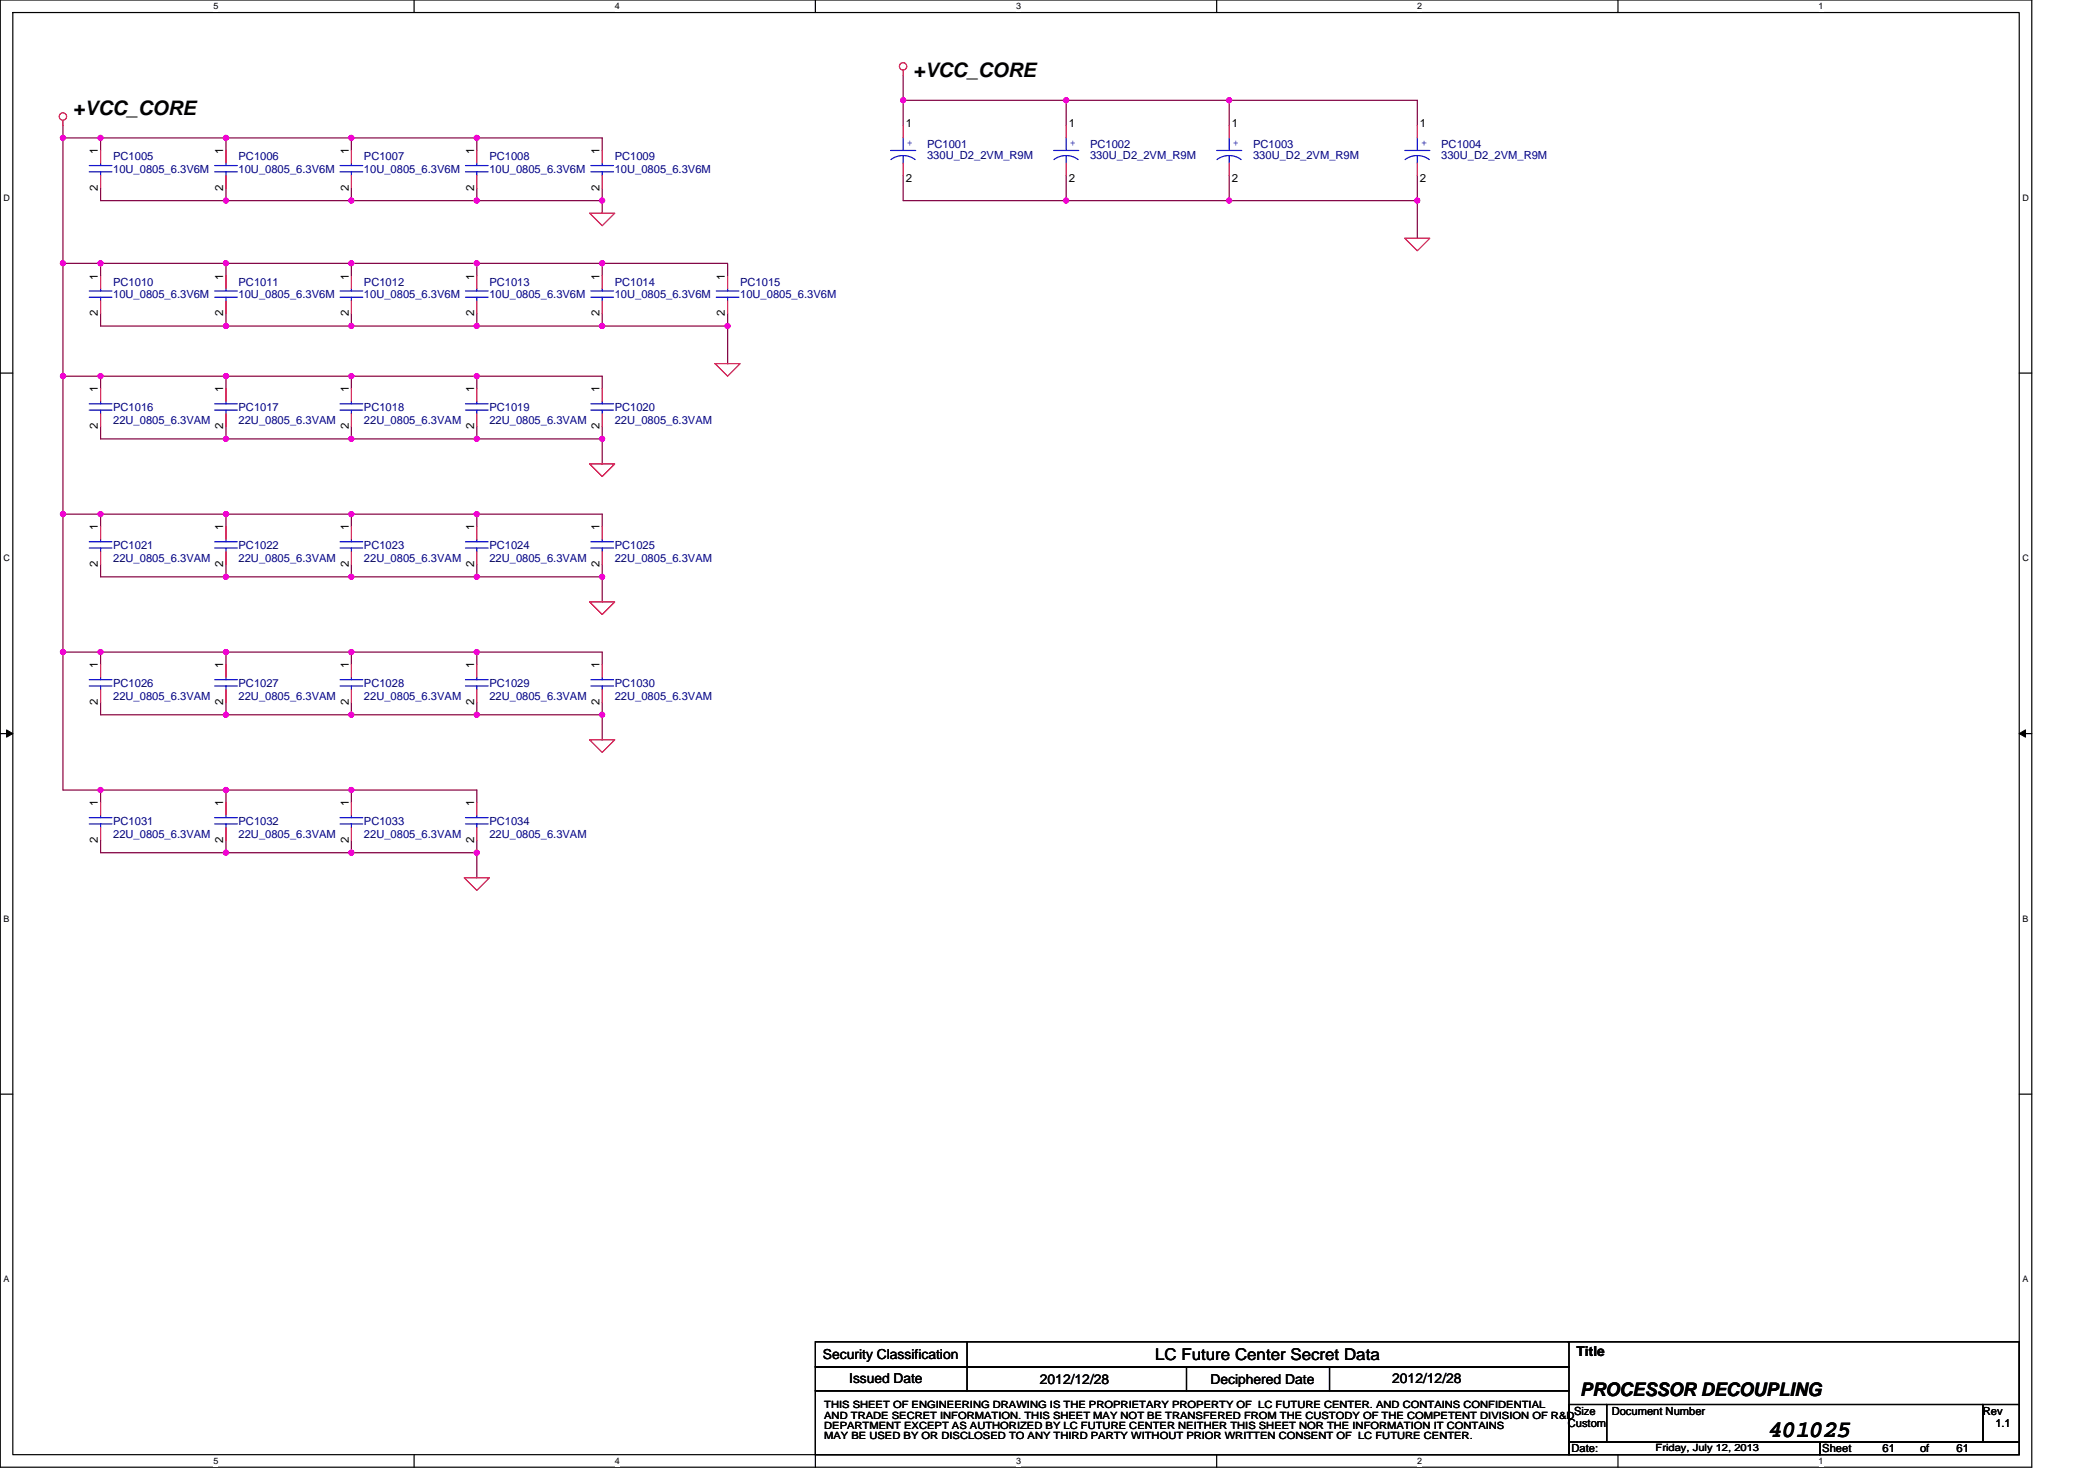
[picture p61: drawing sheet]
<svg xmlns="http://www.w3.org/2000/svg" width="297mm" height="210mm" viewBox="0 0 297 210" stroke-linecap="round" stroke-linejoin="round" font-family="sans-serif">
<defs><g id="words">
<text font-size="3.4" x="250.7" y="203.7">401025</text>
<g font-size="2.8">
<text x="129.5" y="11">+VCC_CORE</text>
<text x="10.3" y="16.3">+VCC_CORE</text>
</g>
<text font-size="2.6" x="224.1" y="198">PROCESSOR DECOUPLING</text>
<text font-size="2.3" x="163.8" y="192.8">LC Future Center Secret Data</text>
<g font-size="1.9">
<text x="116.7" y="192.7">Security Classification</text>
<text x="120.4" y="196.1">Issued Date</text>
<text x="147.4" y="196.3">2012/12/28</text>
<text x="171.6" y="196.3">Deciphered Date</text>
<text x="197.4" y="196.1">2012/12/28</text>
<text x="223.5" y="192.2">Title</text>
</g>
<g font-size="1.6">
<text x="128.4" y="18">1</text>
<text x="151.5" y="18">1</text>
<text x="174.7" y="18">1</text>
<text x="201.3" y="18">1</text>
<text x="13.9" y="21.9" transform="rotate(-90 13.9 21.9)">1</text>
<text x="31.7" y="21.9" transform="rotate(-90 31.7 21.9)">1</text>
<text x="49.4" y="21.9" transform="rotate(-90 49.4 21.9)">1</text>
<text x="67.2" y="21.9" transform="rotate(-90 67.2 21.9)">1</text>
<text x="85" y="21.9" transform="rotate(-90 85 21.9)">1</text>
<text x="13.9" y="27.1" transform="rotate(-90 13.9 27.1)">2</text>
<text x="31.7" y="27.1" transform="rotate(-90 31.7 27.1)">2</text>
<text x="49.4" y="27.1" transform="rotate(-90 49.4 27.1)">2</text>
<text x="67.2" y="27.1" transform="rotate(-90 67.2 27.1)">2</text>
<text x="85" y="27.1" transform="rotate(-90 85 27.1)">2</text>
<text x="128.4" y="25.8">2</text>
<text x="151.5" y="25.8">2</text>
<text x="174.7" y="25.8">2</text>
<text x="201.3" y="25.8">2</text>
<text x="13.9" y="39.6" transform="rotate(-90 13.9 39.6)">1</text>
<text x="31.7" y="39.6" transform="rotate(-90 31.7 39.6)">1</text>
<text x="49.4" y="39.6" transform="rotate(-90 49.4 39.6)">1</text>
<text x="67.2" y="39.6" transform="rotate(-90 67.2 39.6)">1</text>
<text x="85" y="39.6" transform="rotate(-90 85 39.6)">1</text>
<text x="102.8" y="39.6" transform="rotate(-90 102.8 39.6)">1</text>
<text x="13.9" y="44.8" transform="rotate(-90 13.9 44.8)">2</text>
<text x="31.7" y="44.8" transform="rotate(-90 31.7 44.8)">2</text>
<text x="49.4" y="44.8" transform="rotate(-90 49.4 44.8)">2</text>
<text x="67.2" y="44.8" transform="rotate(-90 67.2 44.8)">2</text>
<text x="85" y="44.8" transform="rotate(-90 85 44.8)">2</text>
<text x="102.8" y="44.8" transform="rotate(-90 102.8 44.8)">2</text>
<text x="13.9" y="55.6" transform="rotate(-90 13.9 55.6)">1</text>
<text x="31.7" y="55.6" transform="rotate(-90 31.7 55.6)">1</text>
<text x="49.4" y="55.6" transform="rotate(-90 49.4 55.6)">1</text>
<text x="67.2" y="55.6" transform="rotate(-90 67.2 55.6)">1</text>
<text x="85" y="55.6" transform="rotate(-90 85 55.6)">1</text>
<text x="13.9" y="60.8" transform="rotate(-90 13.9 60.8)">2</text>
<text x="31.7" y="60.8" transform="rotate(-90 31.7 60.8)">2</text>
<text x="49.4" y="60.8" transform="rotate(-90 49.4 60.8)">2</text>
<text x="67.2" y="60.8" transform="rotate(-90 67.2 60.8)">2</text>
<text x="85" y="60.8" transform="rotate(-90 85 60.8)">2</text>
<text x="13.9" y="75.2" transform="rotate(-90 13.9 75.2)">1</text>
<text x="31.7" y="75.2" transform="rotate(-90 31.7 75.2)">1</text>
<text x="49.4" y="75.2" transform="rotate(-90 49.4 75.2)">1</text>
<text x="67.2" y="75.2" transform="rotate(-90 67.2 75.2)">1</text>
<text x="85" y="75.2" transform="rotate(-90 85 75.2)">1</text>
<text x="13.9" y="80.4" transform="rotate(-90 13.9 80.4)">2</text>
<text x="31.7" y="80.4" transform="rotate(-90 31.7 80.4)">2</text>
<text x="49.4" y="80.4" transform="rotate(-90 49.4 80.4)">2</text>
<text x="67.2" y="80.4" transform="rotate(-90 67.2 80.4)">2</text>
<text x="85" y="80.4" transform="rotate(-90 85 80.4)">2</text>
<text x="13.9" y="94.8" transform="rotate(-90 13.9 94.8)">1</text>
<text x="31.7" y="94.8" transform="rotate(-90 31.7 94.8)">1</text>
<text x="49.4" y="94.8" transform="rotate(-90 49.4 94.8)">1</text>
<text x="67.2" y="94.8" transform="rotate(-90 67.2 94.8)">1</text>
<text x="85" y="94.8" transform="rotate(-90 85 94.8)">1</text>
<text x="13.9" y="99.9" transform="rotate(-90 13.9 99.9)">2</text>
<text x="31.7" y="99.9" transform="rotate(-90 31.7 99.9)">2</text>
<text x="49.4" y="99.9" transform="rotate(-90 49.4 99.9)">2</text>
<text x="67.2" y="99.9" transform="rotate(-90 67.2 99.9)">2</text>
<text x="85" y="99.9" transform="rotate(-90 85 99.9)">2</text>
<text x="13.9" y="119.5" transform="rotate(-90 13.9 119.5)">2</text>
<text x="13.9" y="114.3" transform="rotate(-90 13.9 114.3)">1</text>
<text x="31.7" y="119.5" transform="rotate(-90 31.7 119.5)">2</text>
<text x="31.7" y="114.3" transform="rotate(-90 31.7 114.3)">1</text>
<text x="49.4" y="119.5" transform="rotate(-90 49.4 119.5)">2</text>
<text x="49.4" y="114.3" transform="rotate(-90 49.4 114.3)">1</text>
<text x="67.2" y="119.5" transform="rotate(-90 67.2 119.5)">2</text>
<text x="67.2" y="114.3" transform="rotate(-90 67.2 114.3)">1</text>
<text x="222.3" y="202.3">Custom</text>
<text x="223.2" y="200.6">Size</text>
<text x="228.5" y="200.6">Document Number</text>
<text x="281.1" y="200.6">Rev</text>
<text x="282.9" y="202.3">1.1</text>
<text x="222.8" y="205.9">Date:</text>
<text x="258.4" y="205.9">Sheet</text>
<text x="266.9" y="205.9">61</text>
<text x="272.2" y="205.9">of</text>
<text x="277.4" y="205.9">61</text>
</g>
<g font-size="1.6" fill="#000080">
<text x="16" y="22.8">PC1005</text>
<text x="33.8" y="22.8">PC1006</text>
<text x="51.6" y="22.8">PC1007</text>
<text x="69.4" y="22.8">PC1008</text>
<text x="87.2" y="22.8">PC1009</text>
<text x="131.4" y="21">PC1001</text>
<text x="131.4" y="22.6">330U_D2_2VM_R9M</text>
<text x="154.6" y="21">PC1002</text>
<text x="154.6" y="22.6">330U_D2_2VM_R9M</text>
<text x="177.7" y="21">PC1003</text>
<text x="177.7" y="22.6">330U_D2_2VM_R9M</text>
<text x="204.3" y="21">PC1004</text>
<text x="204.3" y="22.6">330U_D2_2VM_R9M</text>
<text x="16" y="24.5">10U_0805_6.3V6M</text>
<text x="33.8" y="24.5">10U_0805_6.3V6M</text>
<text x="51.6" y="24.5">10U_0805_6.3V6M</text>
<text x="69.4" y="24.5">10U_0805_6.3V6M</text>
<text x="87.2" y="24.5">10U_0805_6.3V6M</text>
<text x="16" y="40.5">PC1010</text>
<text x="33.8" y="40.5">PC1011</text>
<text x="51.6" y="40.5">PC1012</text>
<text x="69.4" y="40.5">PC1013</text>
<text x="87.2" y="40.5">PC1014</text>
<text x="104.9" y="40.5">PC1015</text>
<text x="16" y="42.3">10U_0805_6.3V6M</text>
<text x="33.8" y="42.3">10U_0805_6.3V6M</text>
<text x="51.6" y="42.3">10U_0805_6.3V6M</text>
<text x="69.4" y="42.3">10U_0805_6.3V6M</text>
<text x="87.2" y="42.3">10U_0805_6.3V6M</text>
<text x="104.9" y="42.3">10U_0805_6.3V6M</text>
<text x="16" y="58.3">PC1016</text>
<text x="33.8" y="58.3">PC1017</text>
<text x="51.6" y="58.3">PC1018</text>
<text x="69.4" y="58.3">PC1019</text>
<text x="87.2" y="58.3">PC1020</text>
<text x="16" y="60.1">22U_0805_6.3VAM</text>
<text x="33.8" y="60.1">22U_0805_6.3VAM</text>
<text x="51.6" y="60.1">22U_0805_6.3VAM</text>
<text x="69.4" y="60.1">22U_0805_6.3VAM</text>
<text x="87.2" y="60.1">22U_0805_6.3VAM</text>
<text x="16" y="77.9">PC1021</text>
<text x="33.8" y="77.9">PC1022</text>
<text x="51.6" y="77.9">PC1023</text>
<text x="69.4" y="77.9">PC1024</text>
<text x="87.2" y="77.9">PC1025</text>
<text x="16" y="79.7">22U_0805_6.3VAM</text>
<text x="33.8" y="79.7">22U_0805_6.3VAM</text>
<text x="51.6" y="79.7">22U_0805_6.3VAM</text>
<text x="69.4" y="79.7">22U_0805_6.3VAM</text>
<text x="87.2" y="79.7">22U_0805_6.3VAM</text>
<text x="16" y="97.4">PC1026</text>
<text x="16" y="99.2">22U_0805_6.3VAM</text>
<text x="33.8" y="97.4">PC1027</text>
<text x="33.8" y="99.2">22U_0805_6.3VAM</text>
<text x="51.6" y="97.4">PC1028</text>
<text x="51.6" y="99.2">22U_0805_6.3VAM</text>
<text x="69.4" y="97.4">PC1029</text>
<text x="69.4" y="99.2">22U_0805_6.3VAM</text>
<text x="87.2" y="97.4">PC1030</text>
<text x="87.2" y="99.2">22U_0805_6.3VAM</text>
<text x="16" y="117">PC1031</text>
<text x="16" y="118.8">22U_0805_6.3VAM</text>
<text x="33.8" y="117">PC1032</text>
<text x="33.8" y="118.8">22U_0805_6.3VAM</text>
<text x="51.6" y="117">PC1033</text>
<text x="51.6" y="118.8">22U_0805_6.3VAM</text>
<text x="69.4" y="117">PC1034</text>
<text x="69.4" y="118.8">22U_0805_6.3VAM</text>
</g>
<g font-size="1.6" fill="#00f">
<text x="128.6" y="20.6">+</text>
<text x="151.7" y="20.6">+</text>
<text x="174.8" y="20.6">+</text>
<text x="201.5" y="20.6">+</text>
</g>
<g font-size="1.4">
<text x="116.9" y="199.7">THIS SHEET OF ENGINEERING DRAWING IS THE PROPRIETARY PROPERTY OF LC FUTURE CENTER. AND CONTAINS CONFIDENTIAL</text>
<text x="116.9" y="201.1">AND TRADE SECRET INFORMATION. THIS SHEET MAY NOT BE TRANSFERED FROM THE CUSTODY OF THE COMPETENT DIVISION OF R&amp;D</text>
<text x="116.9" y="202.6">DEPARTMENT EXCEPT AS AUTHORIZED BY LC FUTURE CENTER NEITHER THIS SHEET NOR THE INFORMATION IT CONTAINS</text>
<text x="116.9" y="204.1">MAY BE USED BY OR DISCLOSED TO ANY THIRD PARTY WITHOUT PRIOR WRITTEN CONSENT OF LC FUTURE CENTER.</text>
<text x="234.7" y="205.7">Friday, July 12, 2013</text>
</g>
<g font-size="1.3">
<text x="30.3" y="1.3">5</text>
<text x="87.2" y="1.3">4</text>
<text x="144.1" y="1.3">3</text>
<text x="201" y="1.3">2</text>
<text x="257.8" y="1.3">1</text>
<text x=".5" y="28.5">D</text>
<text x="286.7" y="28.5">D</text>
<text x=".5" y="79.6">C</text>
<text x="286.7" y="79.6">C</text>
<text x=".5" y="130.7">B</text>
<text x="286.7" y="130.7">B</text>
<text x=".5" y="181.8">A</text>
<text x="286.7" y="181.8">A</text>
<text x="30.3" y="207.6">5</text>
<text x="87.2" y="207.6">4</text>
<text x="144.1" y="207.6">3</text>
<text x="201" y="207.6">2</text>
<text x="257.8" y="207.6">1</text>
</g>
</g></defs>
<path d="M0 0h288.1v208h-288.1zM1.8 1.8h284.5v204.4h-284.5z" fill="none" stroke="#000" stroke-width=".17"/>
<g fill="#fff">
<path d="M30.3 .2h.7v1.4h-.7z"/>
<path d="M30.3 206.4h.7v1.5h-.7z"/>
</g>
<path d="M58.7 0v1.8M58.7 206.2v1.8" fill="none" stroke="#000" stroke-width=".17"/>
<g fill="#fff">
<path d="M87.2 .2h.7v1.4h-.7z"/>
<path d="M87.2 206.4h.7v1.5h-.7z"/>
</g>
<path d="M115.6 0v1.8M115.6 206.2v1.8" fill="none" stroke="#000" stroke-width=".17"/>
<g fill="#fff">
<path d="M144.1 .2h.7v1.4h-.7z"/>
<path d="M144.1 206.4h.7v1.5h-.7z"/>
</g>
<path d="M172.5 0v1.8M172.5 206.2v1.8" fill="none" stroke="#000" stroke-width=".17"/>
<g fill="#fff">
<path d="M201 .2h.7v1.4h-.7z"/>
<path d="M201 206.4h.7v1.5h-.7z"/>
</g>
<path d="M229.4 0v1.8M229.4 206.2v1.8" fill="none" stroke="#000" stroke-width=".17"/>
<g fill="#fff">
<path d="M257.8 .2h.7v1.4h-.7z"/>
<path d="M257.8 206.4h.7v1.5h-.7z"/>
<path d="M.5 27.3h.9v1.4h-.9z"/>
<path d="M286.7 27.3h1v1.4h-1z"/>
<path d="M.5 78.4h.9v1.5h-.9z"/>
<path d="M286.7 78.4h1v1.5h-1z"/>
</g>
<path d="M0 52.9h1.8M286.3 52.9h1.8" fill="none" stroke="#000" stroke-width=".17"/>
<g fill="#fff">
<path d="M.5 129.6h.8v1.4h-.8z"/>
<path d="M286.7 129.6h.9v1.4h-.9z"/>
</g>
<path d="M0 104h1.8M286.3 104h1.8" fill="none" stroke="#000" stroke-width=".17"/>
<path d="M.9 103.5l.9 .5-.9 .5zM286.3 104l.9-.5v1z" fill="#000" stroke="#000" stroke-width=".14"/>
<g fill="#fff">
<path d="M.5 180.7h.8v1.4h-.8z"/>
<path d="M286.7 180.7h.9v1.4h-.9z"/>
</g>
<g fill="none" stroke="#000" stroke-width=".17">
<path d="M0 155.1h1.8M286.3 155.1h1.8M115.6 190.2h106.9v3.6h-106.9zM115.6 193.8h106.9v3.4h-106.9zM115.6 197.2h106.9v9h-106.9zM137.1 190.2v7M168.2 193.8v3.4M188.5 193.8v3.4M222.3 190.2h64v8.9M222.5 199.1h5.3v5.4h-5.3zM227.8 199.1h53.3v5.4h-53.3zM281.1 199.1h5.2v5.4h-5.2z"/>
<path d="M222.5 204.5h35.5v1.7h-35.5zM258 204.5h28.3v1.7h-28.3z"/>
</g>
<g fill="none" stroke="#800040" stroke-width=".17">
<path d="M8.9 19.6h5.4M8.9 19.6v17.7M8.9 17.8v1.8M14.3 19.6h17.7M14.3 19.6v1.7M32 19.6v1.7M32 19.6h17.8M49.8 19.6h17.8M49.8 19.6v1.7M67.6 19.6v1.7M67.6 19.6h17.8v1.7M128.1 10.7v3.5"/>
<path d="M128.1 14.2v3.6M128.1 14.2h23.1M151.2 14.2h23.1v3.6M151.2 14.2v3.6M174.3 14.2h26.7v3.6M8.9 37.3h5.4M8.9 37.3v16h5.4M14.3 37.3h17.7M14.3 26.7v1.7h17.7M14.3 37.3v1.8M32 26.7v1.7M32 37.3v1.8"/>
<path d="M32 28.4h17.8M32 37.3h17.8M49.8 28.4h17.8M49.8 37.3h17.8M49.8 26.7v1.7M49.8 37.3v1.8M67.6 26.7v1.7M67.6 37.3v1.8M67.6 28.4h17.8M67.6 37.3h17.8M85.4 26.7v1.7M85.4 28.4v1.8"/>
<path d="M85.4 37.3v1.8M85.4 37.3h17.8v1.8M128.1 24.9v3.5h23.1M151.2 28.4h23.1M151.2 24.9v3.5M174.3 24.9v3.5M174.3 28.4h26.7M201 24.9v3.5M201 28.4v5.4M8.9 53.3v19.6h5.4M14.3 53.3h17.7M14.3 44.4v1.8h17.7"/>
<path d="M14.3 53.3v1.8M32 44.4v1.8M32 53.3v1.8M32 46.2h17.8M32 53.3h17.8M49.8 46.2h17.8M49.8 53.3h17.8M49.8 44.4v1.8M49.8 53.3v1.8M67.6 44.4v1.8M67.6 53.3v1.8M67.6 46.2h17.8"/>
<path d="M67.6 53.3h17.8v1.8M85.4 44.4v1.8M85.4 46.2h17.8M103.2 46.2v5.4M103.2 44.4v1.8M8.9 72.9v19.6h5.4M14.3 72.9h17.7M14.3 60.5v1.7h17.7M14.3 72.9v1.8M32 60.5v1.7M32 72.9v1.8M32 62.2h17.8"/>
<path d="M32 72.9h17.8M49.8 62.2h17.8M49.8 72.9h17.8M49.8 60.5v1.7M49.8 72.9v1.8M67.6 60.5v1.7M67.6 72.9v1.8M67.6 62.2h17.8M67.6 72.9h17.8v1.8M85.4 60.5v1.7M85.4 62.2v3.6M8.9 92.5v19.5h5.4"/>
<path d="M14.3 92.5h17.7M14.3 80v1.8h17.7M14.3 99.6v1.7h17.7M14.3 92.5v1.7M32 80v1.8M32 99.6v1.7M32 92.5v1.7M32 81.8h17.8M32 92.5h17.8M49.8 81.8h17.8M49.8 92.5h17.8M49.8 80v1.8"/>
<path d="M49.8 99.6v1.7M49.8 92.5v1.7M67.6 80v1.8M67.6 99.6v1.7M67.6 92.5v1.7M67.6 81.8h17.8M67.6 92.5h17.8v1.7M85.4 80v1.8M85.4 81.8v3.5M85.4 99.6v1.7M14.3 112h17.7M14.3 119.1v1.8h17.7"/>
<path d="M14.3 112v1.8M32 119.1v1.8M32 112v1.8M32 101.3h17.8M32 112h17.8M49.8 101.3h17.8M49.8 112h17.8v1.8M49.8 119.1v1.8M49.8 112v1.8M67.6 119.1v1.8M67.6 101.3h17.8M85.4 101.3v3.6"/>
<path d="M32 120.9h17.8M49.8 120.9h17.8M67.6 120.9v3.6"/>
</g>
<g fill="#f0f" stroke="#f0f" stroke-width=".17">
<circle cx="8.9" cy="37.3" r=".35"/>
<circle cx="8.9" cy="19.5" r=".35"/>
<circle cx="151.2" cy="14.2" r=".35"/>
<circle cx="128" cy="14.2" r=".35"/>
<circle cx="49.8" cy="28.4" r=".35"/>
<circle cx="32" cy="28.4" r=".35"/>
<circle cx="67.6" cy="19.5" r=".35"/>
<circle cx="49.8" cy="19.5" r=".35"/>
<circle cx="32" cy="19.5" r=".35"/>
<circle cx="14.3" cy="19.5" r=".35"/>
<circle cx="151.2" cy="28.4" r=".35"/>
<circle cx="8.9" cy="72.9" r=".35"/>
<circle cx="8.9" cy="53.3" r=".35"/>
<circle cx="8.9" cy="92.4" r=".35"/>
<circle cx="200.9" cy="28.4" r=".35"/>
<circle cx="49.8" cy="46.2" r=".35"/>
<circle cx="32" cy="46.2" r=".35"/>
<circle cx="85.4" cy="37.3" r=".35"/>
<circle cx="67.6" cy="37.3" r=".35"/>
<circle cx="49.8" cy="37.3" r=".35"/>
<circle cx="32" cy="37.3" r=".35"/>
<circle cx="14.3" cy="37.3" r=".35"/>
<circle cx="85.4" cy="62.2" r=".35"/>
<circle cx="67.6" cy="62.2" r=".35"/>
<circle cx="14.3" cy="53.3" r=".35"/>
<circle cx="49.8" cy="62.2" r=".35"/>
<circle cx="32" cy="62.2" r=".35"/>
<circle cx="67.6" cy="53.3" r=".35"/>
<circle cx="49.8" cy="53.3" r=".35"/>
<circle cx="32" cy="53.3" r=".35"/>
<circle cx="85.4" cy="81.8" r=".35"/>
<circle cx="67.6" cy="81.8" r=".35"/>
<circle cx="49.8" cy="81.8" r=".35"/>
<circle cx="32" cy="81.8" r=".35"/>
<circle cx="67.6" cy="72.9" r=".35"/>
<circle cx="49.8" cy="72.9" r=".35"/>
<circle cx="32" cy="72.9" r=".35"/>
<circle cx="14.3" cy="72.9" r=".35"/>
<circle cx="85.4" cy="101.3" r=".35"/>
<circle cx="67.6" cy="101.3" r=".35"/>
<circle cx="14.3" cy="92.4" r=".35"/>
<circle cx="49.8" cy="101.3" r=".35"/>
<circle cx="32" cy="101.3" r=".35"/>
<circle cx="67.6" cy="92.4" r=".35"/>
<circle cx="49.8" cy="92.4" r=".35"/>
<circle cx="32" cy="92.4" r=".35"/>
<circle cx="49.8" cy="120.9" r=".35"/>
<circle cx="32" cy="120.9" r=".35"/>
<circle cx="49.8" cy="112" r=".35"/>
<circle cx="32" cy="112" r=".35"/>
<circle cx="67.6" cy="120.9" r=".35"/>
<circle cx="14.3" cy="112" r=".35"/>
<circle cx="67.6" cy="28.4" r=".35"/>
<circle cx="85.4" cy="28.4" r=".35"/>
<circle cx="67.6" cy="46.2" r=".35"/>
<circle cx="85.4" cy="46.2" r=".35"/>
<circle cx="103.2" cy="46.2" r=".35"/>
<circle cx="174.3" cy="14.2" r=".35"/>
<circle cx="174.3" cy="28.4" r=".35"/>
</g>
<g fill="none" stroke="#f00" stroke-width=".17">
<path d="M8.9 17.1v.7M128.1 9.9v.8M128.1 17.8v1.8M151.2 17.8v1.8M174.3 17.8v1.8M201 17.8v1.8M14.3 21.3v1.8M14.3 24.9v1.8M14.3 39.1v1.8M32 21.3v1.8M32 24.9v1.8M32 39.1v1.8"/>
<path d="M49.8 21.3v1.8M49.8 24.9v1.8M49.8 39.1v1.8M67.6 39.1v1.8M67.6 21.3v1.8M67.6 24.9v1.8M83.6 30.2h3.6l-1.8 1.8zM85.4 21.3v1.8M85.4 24.9v1.8M85.4 39.1v1.8M103.2 39.1v1.8M128.1 23.1v1.8"/>
<path d="M151.2 23.1v1.8M174.3 23.1v1.8M199.2 33.8h3.5l-1.7 1.8zM201 23.1v1.8M14.3 55.1v1.8M14.3 58.7v1.8M14.3 42.7v1.8M32 55.1v1.8M32 58.7v1.8M32 42.7v1.8M49.8 55.1v1.8M49.8 58.7v1.8"/>
<path d="M49.8 42.7v1.8M67.6 42.7v1.8M67.6 55.1v1.8M67.6 58.7v1.8M85.4 55.1v1.8M85.4 58.7v1.8M85.4 42.7v1.8M101.4 51.6h3.5l-1.7 1.7zM103.2 42.7v1.8M14.3 74.7v1.8M14.3 78.2v1.8M32 74.7v1.8"/>
<path d="M32 78.2v1.8M49.8 74.7v1.8M49.8 78.2v1.8M67.6 74.7v1.8M67.6 78.2v1.8M83.6 65.8h3.6l-1.8 1.8zM85.4 74.7v1.8M85.4 78.2v1.8M14.3 94.2v1.8M14.3 97.8v1.8M32 94.2v1.8M32 97.8v1.8"/>
<path d="M49.8 94.2v1.8M49.8 97.8v1.8M67.6 94.2v1.8M67.6 97.8v1.8M83.6 85.3h3.6l-1.8 1.8zM85.4 94.2v1.8M85.4 97.8v1.8M14.3 113.8v1.8M14.3 117.3v1.8M32 113.8v1.8M32 117.3v1.8M49.8 113.8v1.8"/>
<path d="M49.8 117.3v1.8M67.6 113.8v1.8M67.6 117.3v1.8M83.6 104.9h3.6l-1.8 1.8zM65.8 124.5h3.6l-1.8 1.7z"/>
<circle cx="8.9" cy="16.5" r=".52"/>
<circle cx="128" cy="9.4" r=".52"/>
</g>
<g fill="none" stroke="#00f" stroke-width=".17">
<path d="M128.1 19.6v1.7M151.2 19.6v1.7M174.3 19.6v1.7M201 19.6v1.7M12.7 24.4h3.2M12.7 23.5h3.2M14.3 23.1v.4M14.3 24.4v.5M30.4 24.4h3.3M30.4 23.5h3.3M32 23.1v.4M32 24.4v.5"/>
<path d="M48.2 24.4h3.2M48.2 23.5h3.2M49.8 23.1v.4M49.8 24.4v.5M66 24.4h3.2M66 23.5h3.2M67.6 23.1v.4M67.6 24.4v.5M83.8 24.4h3.2M83.8 23.5h3.2M85.4 23.1v.4M85.4 24.4v.5"/>
<path d="M126.3 21.3h3.5M126.3 22.6a2.86 2.86 0 0 1 3.4 0M128.1 22.1v1M149.4 21.3h3.5M149.4 22.6a2.86 2.86 0 0 1 3.5 0M151.2 22.1v1M172.5 21.3h3.6M172.5 22.6a2.86 2.86 0 0 1 3.5 0M174.3 22.1v1M199.2 21.3h3.5M199.2 22.6a2.86 2.86 0 0 1 3.4 0M201 22.1v1"/>
<path d="M12.7 58.1h3.2M12.7 57.3h3.2M12.7 42.1h3.2M12.7 41.3h3.2M14.3 56.9v.4M14.3 58.1v.6M14.3 40.9v.4M14.3 42.1v.6M30.4 58.1h3.3M30.4 57.3h3.3M30.4 42.1h3.3M30.4 41.3h3.3"/>
<path d="M32 56.9v.4M32 58.1v.6M32 40.9v.4M32 42.1v.6M48.2 58.1h3.2M48.2 57.3h3.2M48.2 42.1h3.2M48.2 41.3h3.2M49.8 56.9v.4M49.8 58.1v.6M49.8 40.9v.4M49.8 42.1v.6"/>
<path d="M66 42.1h3.2M66 41.3h3.2M66 58.1h3.2M66 57.3h3.2M67.6 40.9v.4M67.6 42.1v.6M67.6 56.9v.4M67.6 58.1v.6M83.8 58.1h3.2M83.8 57.3h3.2M83.8 42.1h3.2M83.8 41.3h3.2"/>
<path d="M85.4 56.9v.4M85.4 58.1v.6M85.4 40.9v.4M85.4 42.1v.6M101.6 42.1h3.2M101.6 41.3h3.2M103.2 40.9v.4M103.2 42.1v.6M12.7 77.7h3.2M12.7 76.8h3.2M14.3 76.5v.3M14.3 77.7v.5"/>
<path d="M30.4 77.7h3.3M30.4 76.8h3.3M32 76.5v.3M32 77.7v.5M48.2 77.7h3.2M48.2 76.8h3.2M49.8 76.5v.3M49.8 77.7v.5M66 77.7h3.2M66 76.8h3.2M67.6 76.5v.3M67.6 77.7v.5"/>
<path d="M83.8 77.7h3.2M83.8 76.8h3.2M85.4 76.5v.3M85.4 77.7v.5M12.7 97.3h3.2M12.7 96.4h3.2M14.3 96v.4M14.3 97.3v.5M30.4 97.3h3.3M30.4 96.4h3.3M32 96v.4M32 97.3v.5"/>
<path d="M48.2 97.3h3.2M48.2 96.4h3.2M49.8 96v.4M49.8 97.3v.5M66 97.3h3.2M66 96.4h3.2M67.6 96v.4M67.6 97.3v.5M83.8 97.3h3.2M83.8 96.4h3.2M85.4 96v.4M85.4 97.3v.5"/>
<path d="M12.7 116.8h3.2M12.7 115.9h3.2M14.3 115.6v.3M14.3 116.8v.5M30.4 116.8h3.3M30.4 115.9h3.3M32 115.6v.3M32 116.8v.5M48.2 116.8h3.2M48.2 115.9h3.2M49.8 115.6v.3M49.8 116.8v.5"/>
<path d="M66 116.8h3.2M66 115.9h3.2M67.6 115.6v.3M67.6 116.8v.5"/>
</g>
<use href="#words"/>
</svg>
